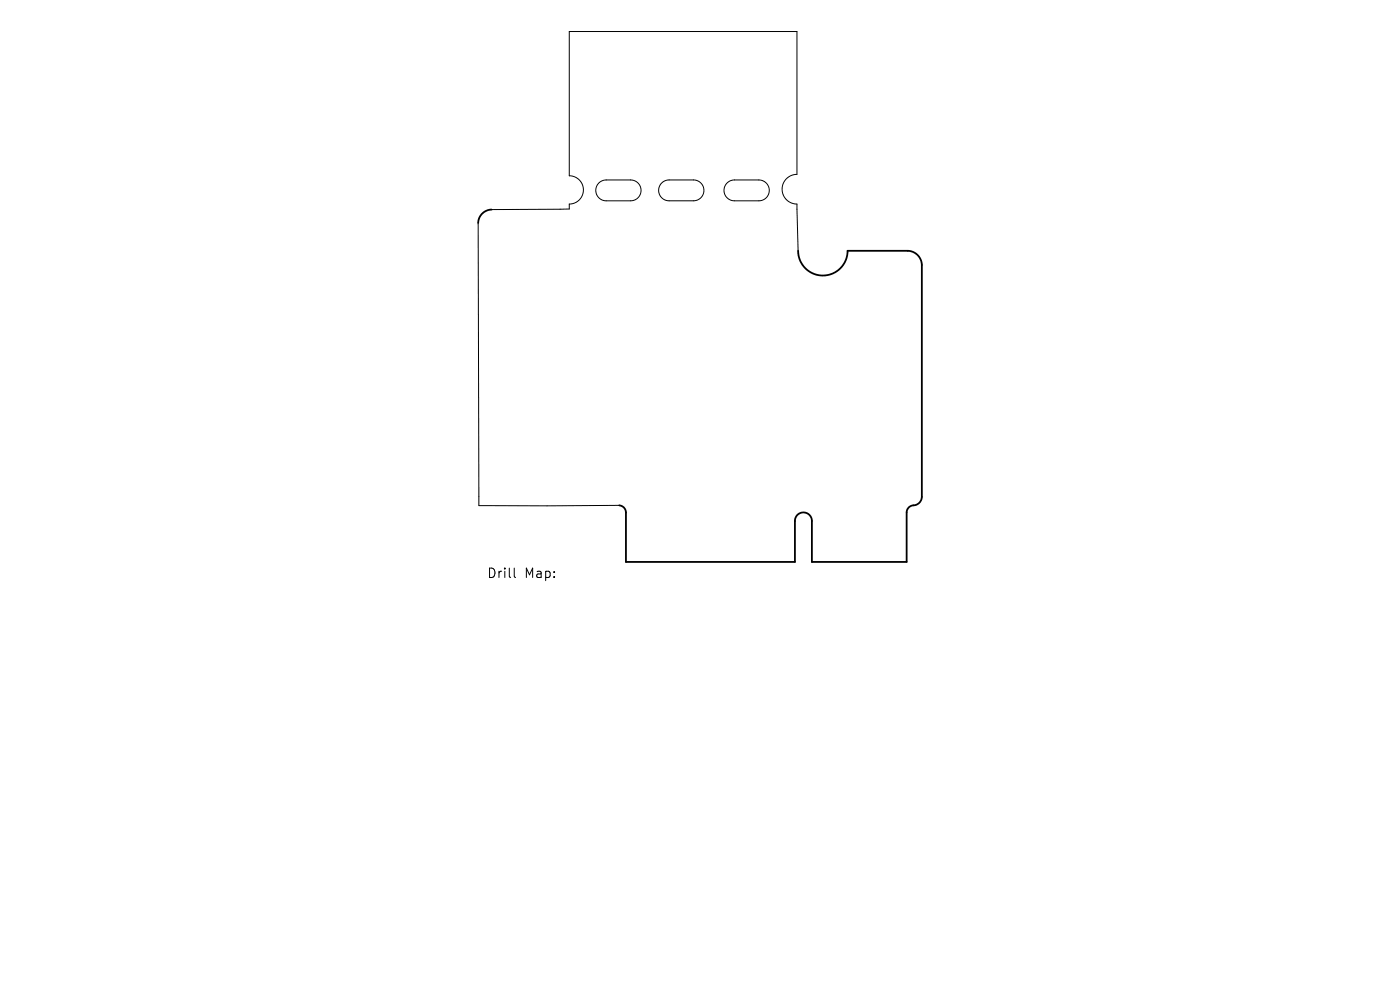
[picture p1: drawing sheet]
<svg xmlns="http://www.w3.org/2000/svg" width="297mm" height="210mm" viewBox="0 0 297 210" stroke-linecap="round" stroke-linejoin="round" font-family="sans-serif">
<defs><g id="words">
<g font-size="2.8">
<text x="103.2" y="122.9">Drill</text>
<text x="111.3" y="122.9">Map:</text>
</g>
</g></defs>
<path d="M104.3 44.5a2.92 2.92 0 0 0-2.9 2.8M169.3 53.2a5.2 5.2 0 0 0 5.3 5.3 5.2 5.2 0 0 0 5.2-5.3h12.8a3.1 3.1 0 0 1 3 3v49.2a2.01 2.01 0 0 1-2.2 1.9l-.8 .5-.3 .8v10.6h-20.1v-8.7a1.8 1.8 0 0 0-1.8-1.8 1.8 1.8 0 0 0-1.8 1.8v8.7h-35.8v-10.5a1.55 1.55 0 0 0-1.4-1.5" fill="none" stroke="#000" stroke-width=".38"/>
<path d="M127 38.8l.7-.4 .7-.2h5.4a2.21 2.21 0 0 1 2.2 2.2 2.21 2.21 0 0 1-2.2 2.2h-5.2a2.21 2.21 0 0 1-2-1.4 2.21 2.21 0 0 1 .4-2.4zM140.4 38.8l.6-.4 .7-.2h5.4a2.21 2.21 0 0 1 2.2 2.2 2.21 2.21 0 0 1-2.2 2.2h-5.2a2.21 2.21 0 0 1-2-1.4 2.21 2.21 0 0 1 .5-2.4zM154.2 38.8l.7-.4 .7-.2h5.4a2.21 2.21 0 0 1 2.2 2.2 2.21 2.21 0 0 1-2.2 2.2h-5.2a2.21 2.21 0 0 1-2-1.4 2.21 2.21 0 0 1 .4-2.4zM101.4 47.3l.2 59.9h29.8M104.3 44.5l16.5-.2v-1a3 3 0 0 0 3-3 3 3 0 0 0-3-3v-30.6h48.3v30.3a3.2 3.2 0 0 0-3.2 3.1 3.2 3.2 0 0 0 3.2 3.2l.2 9.9M109.1 120.5v1.7l.3 .3" fill="none" stroke="#000" stroke-width=".21"/>
<use href="#words"/>
</svg>
